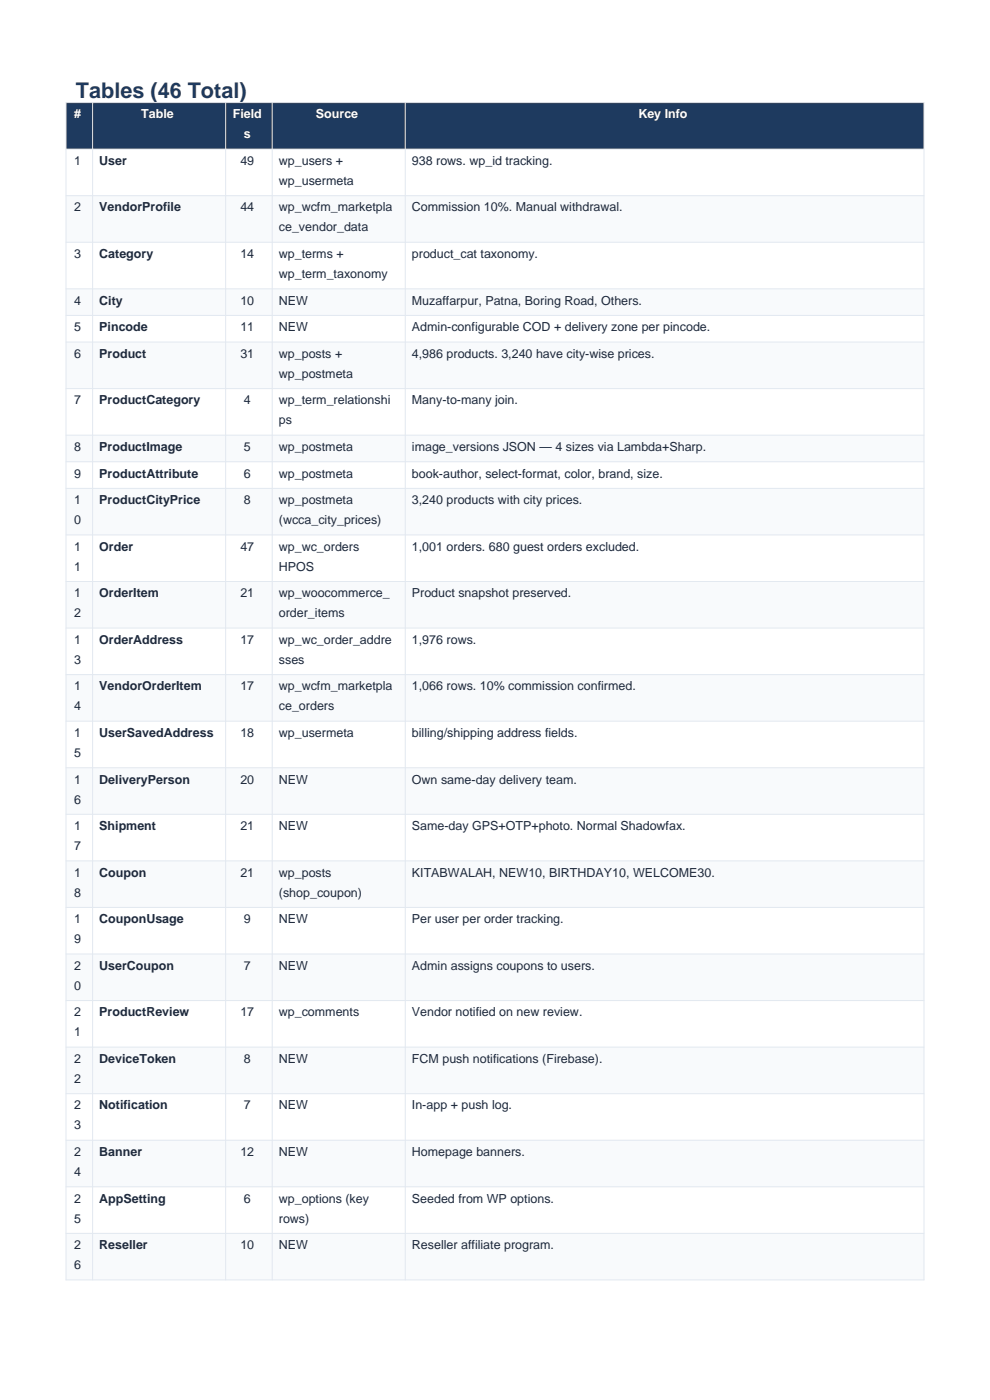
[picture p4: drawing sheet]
<svg xmlns="http://www.w3.org/2000/svg" width="210mm" height="297mm" viewBox="0 0 210 297" stroke-linecap="round" stroke-linejoin="round" font-family="sans-serif">
<defs><g id="words">
<text font-size="4.6" fill="#1e3a5f" x="16.1" y="20.7">Tables (46 Total)</text>
<g font-size="2.6" fill="#fff">
<text x="15.7" y="25.1">#</text>
<text x="29.9" y="25.1">Table</text>
<text x="49.4" y="25.1">Field</text>
<text x="51.7" y="29.3">s</text>
<text x="67" y="25.1">Source</text>
<text x="135.4" y="25.1">Key Info</text>
</g>
<g font-size="2.6" fill="#1e293b">
<text x="15.7" y="35">1</text>
<text x="21.1" y="35">User</text>
<text x="51" y="35">49</text>
<text x="59.2" y="35">wp_users +</text>
<text x="87.4" y="35">938 rows. wp_id tracking.</text>
<text x="59.2" y="39.2">wp_usermeta</text>
<text x="15.7" y="44.9">2</text>
<text x="21.1" y="44.9">VendorProfile</text>
<text x="51" y="44.9">44</text>
<text x="59.2" y="44.9">wp_wcfm_marketpla</text>
<text x="87.4" y="44.9">Commission 10%. Manual withdrawal.</text>
<text x="59.2" y="49.1">ce_vendor_data</text>
<text x="15.7" y="54.7">3</text>
<text x="21.1" y="54.7">Category</text>
<text x="51" y="54.7">14</text>
<text x="59.2" y="54.7">wp_terms +</text>
<text x="59.2" y="59">wp_term_taxonomy</text>
<text x="87.4" y="54.7">product_cat taxonomy.</text>
<text x="15.7" y="64.6">4</text>
<text x="21.1" y="64.6">City</text>
<text x="51" y="64.6">10</text>
<text x="59.2" y="64.6">NEW</text>
<text x="87.4" y="64.6">Muzaffarpur, Patna, Boring Road, Others.</text>
<text x="15.7" y="70.3">5</text>
<text x="21.1" y="70.3">Pincode</text>
<text x="51" y="70.3">11</text>
<text x="59.2" y="70.3">NEW</text>
<text x="87.4" y="70.3">Admin-configurable COD + delivery zone per pincode.</text>
<text x="15.7" y="75.9">6</text>
<text x="21.1" y="75.9">Product</text>
<text x="51" y="75.9">31</text>
<text x="59.2" y="75.9">wp_posts +</text>
<text x="87.4" y="75.9">4,986 products. 3,240 have city-wise prices.</text>
<text x="59.2" y="80.1">wp_postmeta</text>
<text x="15.7" y="85.8">7</text>
<text x="21.1" y="85.8">ProductCategory</text>
<text x="51.7" y="85.8">4</text>
<text x="59.2" y="85.8">wp_term_relationshi</text>
<text x="87.4" y="85.8">Many-to-many join.</text>
<text x="15.7" y="95.7">8</text>
<text x="21.1" y="95.7">ProductImage</text>
<text x="51.7" y="95.7">5</text>
<text x="59.2" y="90">ps</text>
<text x="59.2" y="95.7">wp_postmeta</text>
<text x="87.4" y="95.7">image_versions JSON — 4 sizes via Lambda+Sharp.</text>
<text x="15.7" y="101.3">9</text>
<text x="21.1" y="101.3">ProductAttribute</text>
<text x="51.7" y="101.3">6</text>
<text x="59.2" y="101.3">wp_postmeta</text>
<text x="87.4" y="101.3">book-author, select-format, color, brand, size.</text>
<text x="15.7" y="107">1</text>
<text x="21.1" y="107">ProductCityPrice</text>
<text x="51.7" y="107">8</text>
<text x="59.2" y="107">wp_postmeta</text>
<text x="87.4" y="107">3,240 products with city prices.</text>
<text x="15.7" y="111.2">0</text>
<text x="59.2" y="111.2">(wcca_city_prices)</text>
<text x="15.7" y="116.8">1</text>
<text x="21.1" y="116.8">Order</text>
<text x="51" y="116.8">47</text>
<text x="59.2" y="116.8">wp_wc_orders</text>
<text x="87.4" y="116.8">1,001 orders. 680 guest orders excluded.</text>
<text x="15.7" y="121.1">1</text>
<text x="59.2" y="121.1">HPOS</text>
<text x="15.7" y="126.7">1</text>
<text x="15.7" y="130.9">2</text>
<text x="21.1" y="126.7">OrderItem</text>
<text x="51" y="126.7">21</text>
<text x="59.2" y="126.7">wp_woocommerce_</text>
<text x="59.2" y="130.9">order_items</text>
<text x="87.4" y="126.7">Product snapshot preserved.</text>
<text x="15.7" y="136.6">1</text>
<text x="21.1" y="136.6">OrderAddress</text>
<text x="51" y="136.6">17</text>
<text x="59.2" y="136.6">wp_wc_order_addre</text>
<text x="87.4" y="136.6">1,976 rows.</text>
<text x="15.7" y="140.8">3</text>
<text x="59.2" y="140.8">sses</text>
<text x="15.7" y="146.5">1</text>
<text x="21.1" y="146.5">VendorOrderItem</text>
<text x="51" y="146.5">17</text>
<text x="59.2" y="146.5">wp_wcfm_marketpla</text>
<text x="87.4" y="146.5">1,066 rows. 10% commission confirmed.</text>
<text x="15.7" y="150.7">4</text>
<text x="59.2" y="150.7">ce_orders</text>
<text x="15.7" y="156.3">1</text>
<text x="15.7" y="160.6">5</text>
<text x="21.1" y="156.3">UserSavedAddress</text>
<text x="51" y="156.3">18</text>
<text x="59.2" y="156.3">wp_usermeta</text>
<text x="87.4" y="156.3">billing/shipping address fields.</text>
<text x="15.7" y="166.2">1</text>
<text x="21.1" y="166.2">DeliveryPerson</text>
<text x="51" y="166.2">20</text>
<text x="59.2" y="166.2">NEW</text>
<text x="87.4" y="166.2">Own same-day delivery team.</text>
<text x="15.7" y="170.5">6</text>
<text x="15.7" y="176.1">1</text>
<text x="21.1" y="176.1">Shipment</text>
<text x="51" y="176.1">21</text>
<text x="59.2" y="176.1">NEW</text>
<text x="87.4" y="176.1">Same-day GPS+OTP+photo. Normal Shadowfax.</text>
<text x="15.7" y="180.3">7</text>
<text x="15.7" y="186">1</text>
<text x="21.1" y="186">Coupon</text>
<text x="51" y="186">21</text>
<text x="59.2" y="186">wp_posts</text>
<text x="87.4" y="186">KITABWALAH, NEW10, BIRTHDAY10, WELCOME30.</text>
<text x="15.7" y="190.2">8</text>
<text x="59.2" y="190.2">(shop_coupon)</text>
<text x="15.7" y="195.9">1</text>
<text x="21.1" y="195.9">CouponUsage</text>
<text x="51.7" y="195.9">9</text>
<text x="59.2" y="195.9">NEW</text>
<text x="87.4" y="195.9">Per user per order tracking.</text>
<text x="15.7" y="200.1">9</text>
<text x="15.7" y="205.7">2</text>
<text x="15.7" y="210">0</text>
<text x="21.1" y="205.7">UserCoupon</text>
<text x="51.7" y="205.7">7</text>
<text x="59.2" y="205.7">NEW</text>
<text x="87.4" y="205.7">Admin assigns coupons to users.</text>
<text x="15.7" y="215.6">2</text>
<text x="21.1" y="215.6">ProductReview</text>
<text x="51" y="215.6">17</text>
<text x="59.2" y="215.6">wp_comments</text>
<text x="87.4" y="215.6">Vendor notified on new review.</text>
<text x="15.7" y="219.8">1</text>
<text x="15.7" y="225.5">2</text>
<text x="21.1" y="225.5">DeviceToken</text>
<text x="51.7" y="225.5">8</text>
<text x="59.2" y="225.5">NEW</text>
<text x="87.4" y="225.5">FCM push notifications (Firebase).</text>
<text x="15.7" y="229.7">2</text>
<text x="15.7" y="235.4">2</text>
<text x="15.7" y="239.6">3</text>
<text x="21.1" y="235.4">Notification</text>
<text x="51.7" y="235.4">7</text>
<text x="59.2" y="235.4">NEW</text>
<text x="87.4" y="235.4">In-app + push log.</text>
<text x="15.7" y="245.2">2</text>
<text x="21.1" y="245.2">Banner</text>
<text x="51" y="245.2">12</text>
<text x="59.2" y="245.2">NEW</text>
<text x="87.4" y="245.2">Homepage banners.</text>
<text x="15.7" y="249.5">4</text>
<text x="15.7" y="255.1">2</text>
<text x="21.1" y="255.1">AppSetting</text>
<text x="51.7" y="255.1">6</text>
<text x="59.2" y="255.1">wp_options (key</text>
<text x="87.4" y="255.1">Seeded from WP options.</text>
<text x="15.7" y="259.4">5</text>
<text x="59.2" y="259.4">rows)</text>
<text x="15.7" y="265">2</text>
<text x="15.7" y="269.2">6</text>
<text x="21.1" y="265">Reseller</text>
<text x="51" y="265">10</text>
<text x="59.2" y="265">NEW</text>
<text x="87.4" y="265">Reseller affiliate program.</text>
</g>
</g></defs>
<path d="M14 21.8h182v9.8h-182z" fill-rule="evenodd" fill="#1e3a5f"/>
<path d="M14 31.6h182v9.9h-182z" fill-rule="evenodd" fill="#fff"/>
<path d="M14 41.5h182v9.9h-182z" fill-rule="evenodd" fill="#f8fafc"/>
<path d="M14 51.4h182v9.9h-182z" fill-rule="evenodd" fill="#fff"/>
<path d="M14 61.3h182v5.6h-182z" fill-rule="evenodd" fill="#f8fafc"/>
<path d="M14 66.9h182v5.7h-182z" fill-rule="evenodd" fill="#fff"/>
<path d="M14 72.6h182v9.8h-182z" fill-rule="evenodd" fill="#f8fafc"/>
<path d="M14 82.4h182v9.9h-182z" fill-rule="evenodd" fill="#fff"/>
<path d="M14 92.3h182v5.7h-182z" fill-rule="evenodd" fill="#f8fafc"/>
<path d="M14 98h182v5.6h-182z" fill-rule="evenodd" fill="#fff"/>
<path d="M14 103.6h182v9.9h-182z" fill-rule="evenodd" fill="#f8fafc"/>
<path d="M14 113.5h182v9.9h-182z" fill-rule="evenodd" fill="#fff"/>
<path d="M14 123.4h182v9.8h-182z" fill-rule="evenodd" fill="#f8fafc"/>
<path d="M14 133.2h182v9.9h-182z" fill-rule="evenodd" fill="#fff"/>
<path d="M14 143.1h182v9.9h-182z" fill-rule="evenodd" fill="#f8fafc"/>
<path d="M14 153h182v9.9h-182z" fill-rule="evenodd" fill="#fff"/>
<path d="M14 162.9h182v9.9h-182z" fill-rule="evenodd" fill="#f8fafc"/>
<path d="M14 172.8h182v9.8h-182z" fill-rule="evenodd" fill="#fff"/>
<path d="M14 182.6h182v9.9h-182z" fill-rule="evenodd" fill="#f8fafc"/>
<path d="M14 192.5h182v9.9h-182z" fill-rule="evenodd" fill="#fff"/>
<path d="M14 202.4h182v9.9h-182z" fill-rule="evenodd" fill="#f8fafc"/>
<path d="M14 212.3h182v9.8h-182z" fill-rule="evenodd" fill="#fff"/>
<path d="M14 222.1h182v9.9h-182z" fill-rule="evenodd" fill="#f8fafc"/>
<path d="M14 232h182v9.9h-182z" fill-rule="evenodd" fill="#fff"/>
<path d="M14 241.9h182v9.9h-182z" fill-rule="evenodd" fill="#f8fafc"/>
<path d="M14 251.8h182v9.9h-182z" fill-rule="evenodd" fill="#fff"/>
<path d="M14 261.7h182v9.8h-182z" fill-rule="evenodd" fill="#f8fafc"/>
<g fill="none" stroke="#e2e8f0" stroke-width=".21">
<path d="M14 21.8h182v249.7h-182zM14 31.6h182M19.6 21.8v249.7M47.9 21.8v249.7M57.7 21.8v249.7M86 21.8v249.7M14 41.5h182M14 51.4h182M14 61.3h182M14 66.9h182M14 72.6h182M14 82.4h182"/>
<path d="M14 92.3h182M14 98h182M14 103.6h182M14 113.5h182M14 123.4h182M14 133.2h182M14 143.1h182M14 153h182M14 162.9h182M14 172.8h182M14 182.6h182M14 192.5h182"/>
<path d="M14 202.4h182M14 212.3h182M14 222.1h182M14 232h182M14 241.9h182M14 251.8h182M14 261.7h182"/>
</g>
<use href="#words"/>
</svg>
